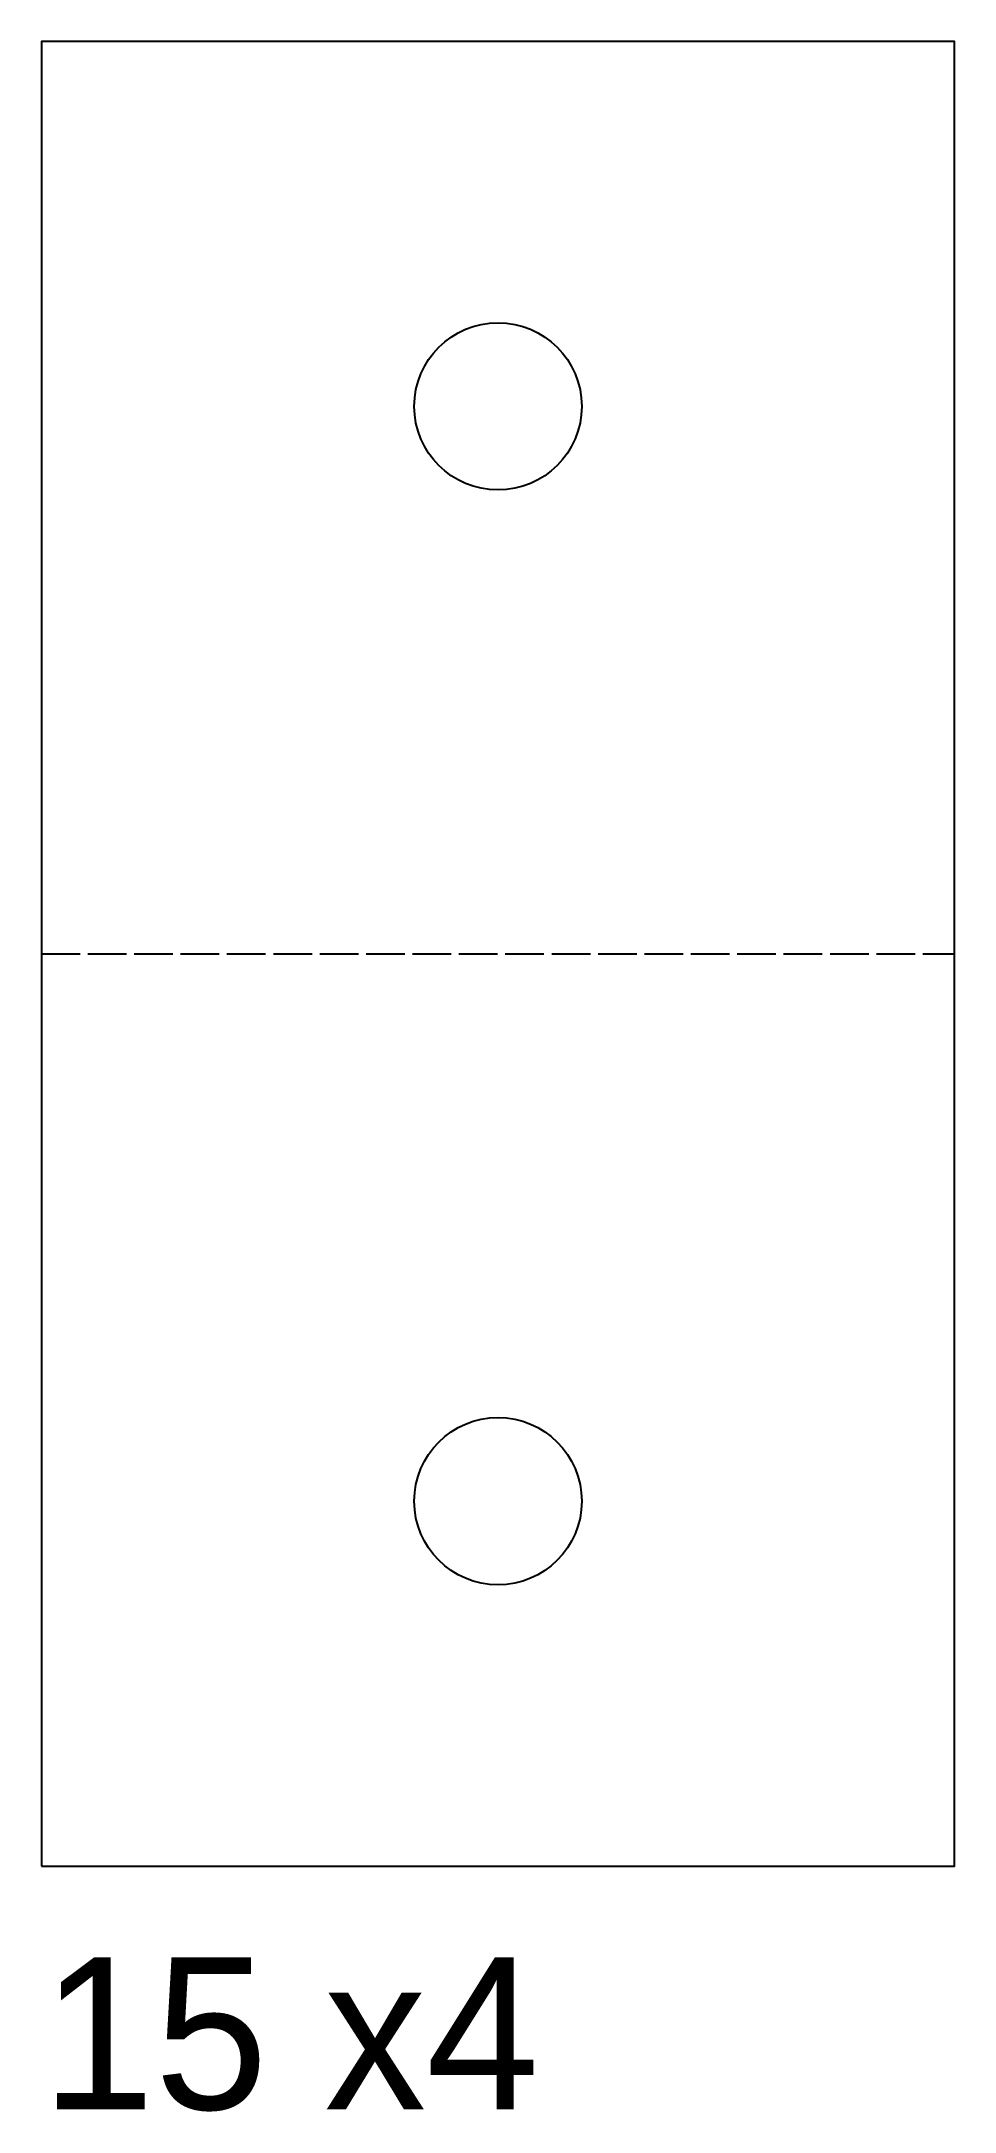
# Model space of a CAD drawing. Header units: millimetres. Extents: x 0 to 30, y -8.1 to 60.
import ezdxf

# ---------------------------------------------------------------- set-up
doc = ezdxf.new("R2010")
doc.units = ezdxf.units.MM
doc.linetypes.add('DASHED', pattern=[1.524, 1.27, -0.254])
for name, color, linetype in [('BEND', 5, 'DASHED'), ('CUT', 7, 'Continuous'), ('LABEL', 3, 'Continuous')]:
    doc.layers.add(name, color=color, linetype=linetype)

msp = doc.modelspace()

# ---------------------------------------------------------------- linework, layer by layer
at = {"layer": 'BEND'}
msp.add_line((0, 30), (30, 30), dxfattribs=at)
at = {"layer": 'CUT'}
msp.add_lwpolyline([(0, 0), (30, 0), (30, 60), (0, 60)], close=True, dxfattribs=at)
for centre in [(15, 48), (15, 12)]:
    msp.add_circle(centre, 2.75, dxfattribs=at)

# ---------------------------------------------------------------- texts
at = {"layer": 'LABEL'}
msp.add_text('15 x4', height=5, dxfattribs=at).set_placement((0, -8))

doc.saveas('drawing.dxf')
